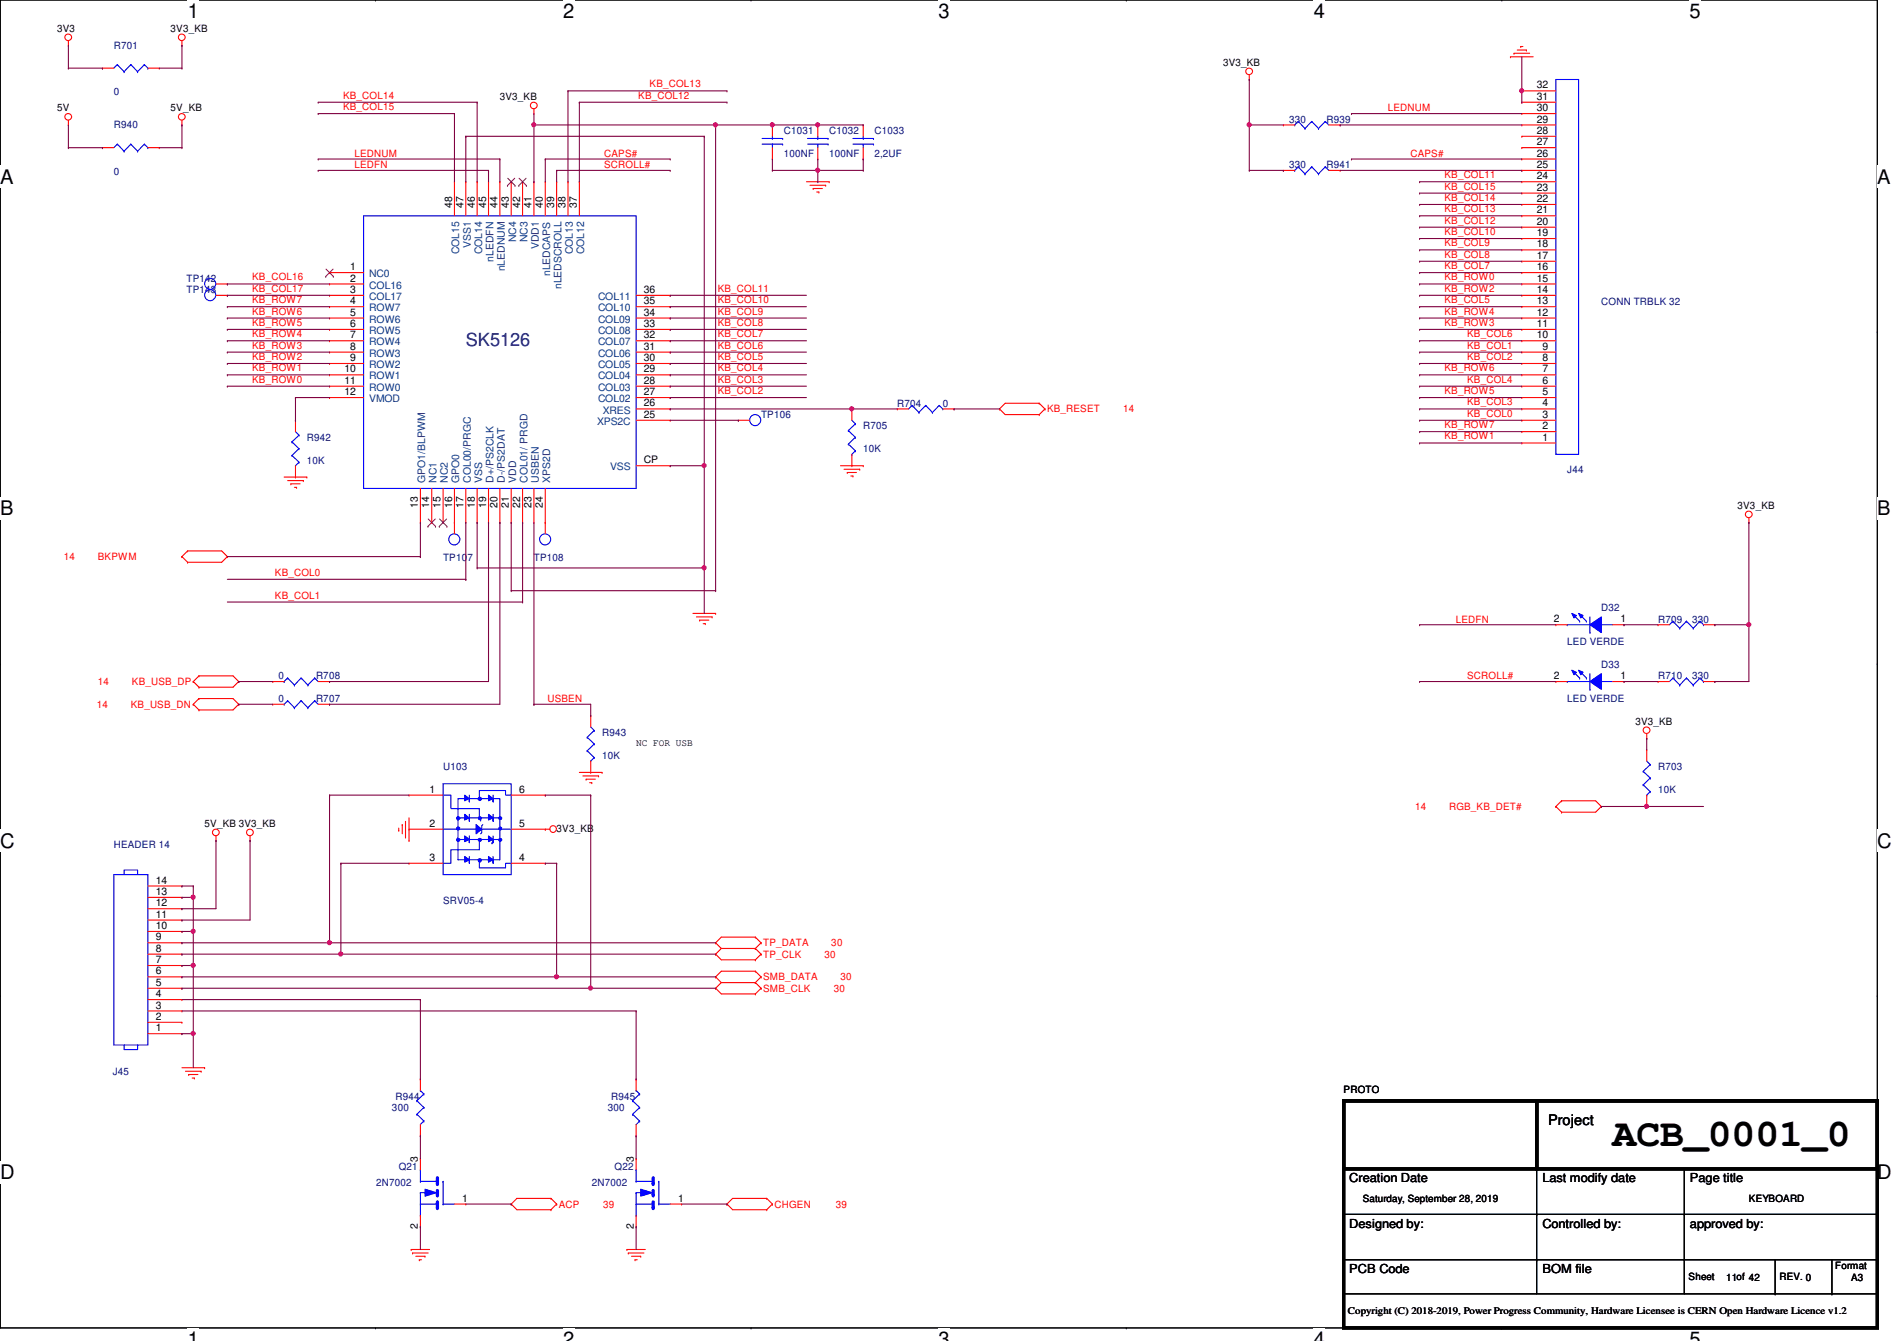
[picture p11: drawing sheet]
<svg xmlns="http://www.w3.org/2000/svg" width="297mm" height="210mm" viewBox="0 0 297 210" stroke-linecap="round" stroke-linejoin="round" font-family="sans-serif">
<defs><g id="words">
<text font-size="6.2" x="252.5" y="179.5">ACB_0001_0</text>
<g font-size="3.1">
<text x="29.4" y="2.8">1</text>
<text x="88.2" y="2.8">2</text>
<text x="147" y="2.8">3</text>
<text x="205.7" y="2.8">4</text>
<text x="264.5" y="2.8">5</text>
<text x="0" y="28.7">A</text>
<text x="294" y="28.7">A</text>
<text x="0" y="80.7">B</text>
<text x="294" y="80.7">B</text>
<text x="0" y="132.7">C</text>
<text x="294" y="132.7">C</text>
<text x="0" y="184.6">D</text>
<text x="294" y="184.6">D</text>
<text x="29.4" y="210.7">1</text>
<text x="88.2" y="210.7">2</text>
<text x="147" y="210.7">3</text>
<text x="205.7" y="210.7">4</text>
<text x="264.5" y="210.7">5</text>
</g>
<text font-size="2.8" fill="#00007f" x="72.9" y="54.1">SK5126</text>
<text font-size="2.3" x="242.4" y="176.1">Project</text>
<g font-size="1.9">
<text x="211.3" y="185.1">Creation Date</text>
<text x="241.5" y="185.1">Last modify date</text>
<text x="264.6" y="185.1">Page title</text>
<text x="211.3" y="192.2">Designed by:</text>
<text x="241.5" y="192.2">Controlled by:</text>
<text x="264.6" y="192.2">approved by:</text>
<text x="211.3" y="199.3">PCB Code</text>
<text x="241.5" y="199.3">BOM file</text>
</g>
<g font-size="1.6">
<text x="8.9" y="5">3V3</text>
<text x="26.7" y="5">3V3_KB</text>
<text x="191.5" y="10.3">3V3_KB</text>
<text x="8.9" y="17.4">5V</text>
<text x="26.7" y="17.4">5V_KB</text>
<text x="78.3" y="15.7">3V3_KB</text>
<text x="240.6" y="17.4">30</text>
<text x="240.6" y="15.6">31</text>
<text x="240.6" y="13.8">32</text>
<text x="240.6" y="22.7">27</text>
<text x="240.6" y="21">28</text>
<text x="240.6" y="19.2">29</text>
<text x="240.6" y="29.8">23</text>
<text x="240.6" y="28.1">24</text>
<text x="240.6" y="26.3">25</text>
<text x="240.6" y="24.5">26</text>
<text x="70.8" y="32.6" transform="rotate(-90 70.8 32.6)">48</text>
<text x="72.6" y="32.6" transform="rotate(-90 72.6 32.6)">47</text>
<text x="74.3" y="32.6" transform="rotate(-90 74.3 32.6)">46</text>
<text x="76.1" y="32.6" transform="rotate(-90 76.1 32.6)">45</text>
<text x="77.9" y="32.6" transform="rotate(-90 77.9 32.6)">44</text>
<text x="79.7" y="32.6" transform="rotate(-90 79.7 32.6)">43</text>
<text x="81.4" y="32.6" transform="rotate(-90 81.4 32.6)">42</text>
<text x="83.2" y="32.6" transform="rotate(-90 83.2 32.6)">41</text>
<text x="85" y="32.6" transform="rotate(-90 85 32.6)">40</text>
<text x="86.8" y="32.6" transform="rotate(-90 86.8 32.6)">39</text>
<text x="88.6" y="32.6" transform="rotate(-90 88.6 32.6)">38</text>
<text x="90.3" y="32.6" transform="rotate(-90 90.3 32.6)">37</text>
<text x="240.6" y="35.2">20</text>
<text x="240.6" y="33.4">21</text>
<text x="240.6" y="31.6">22</text>
<text x="240.6" y="40.5">17</text>
<text x="240.6" y="38.7">18</text>
<text x="240.6" y="37">19</text>
<text x="54.8" y="44.1">2</text>
<text x="54.8" y="45.8">3</text>
<text x="54.8" y="47.6">4</text>
<text x="54.8" y="42.3">1</text>
<text x="100.8" y="47.6">35</text>
<text x="100.8" y="45.8">36</text>
<text x="240.6" y="47.6">13</text>
<text x="240.6" y="45.8">14</text>
<text x="240.6" y="44.1">15</text>
<text x="240.6" y="42.3">16</text>
<text x="54.8" y="49.4">5</text>
<text x="54.8" y="51.2">6</text>
<text x="54.8" y="53">7</text>
<text x="100.8" y="53">32</text>
<text x="100.8" y="51.2">33</text>
<text x="100.8" y="49.4">34</text>
<text x="240.6" y="53">10</text>
<text x="240.6" y="51.2">11</text>
<text x="240.6" y="49.4">12</text>
<text x="53.9" y="58.3">10</text>
<text x="54.8" y="54.7">8</text>
<text x="54.8" y="56.5">9</text>
<text x="100.8" y="58.3">29</text>
<text x="100.8" y="56.5">30</text>
<text x="100.8" y="54.7">31</text>
<text x="241.5" y="58.3">7</text>
<text x="241.5" y="56.5">8</text>
<text x="241.5" y="54.7">9</text>
<text x="53.9" y="60.1">11</text>
<text x="53.9" y="61.8">12</text>
<text x="100.8" y="65.4">25</text>
<text x="100.8" y="63.6">26</text>
<text x="100.8" y="61.8">27</text>
<text x="100.8" y="60.1">28</text>
<text x="241.5" y="65.4">3</text>
<text x="241.5" y="63.6">4</text>
<text x="241.5" y="61.8">5</text>
<text x="241.5" y="60.1">6</text>
<text x="241.5" y="69">1</text>
<text x="241.5" y="67.2">2</text>
<text x="100.8" y="72.5">CP</text>
<text x="65.4" y="79.5" transform="rotate(-90 65.4 79.5)">13</text>
<text x="67.2" y="79.5" transform="rotate(-90 67.2 79.5)">14</text>
<text x="69" y="79.5" transform="rotate(-90 69 79.5)">15</text>
<text x="70.8" y="79.5" transform="rotate(-90 70.8 79.5)">16</text>
<text x="72.6" y="79.5" transform="rotate(-90 72.6 79.5)">17</text>
<text x="74.3" y="79.5" transform="rotate(-90 74.3 79.5)">18</text>
<text x="76.1" y="79.5" transform="rotate(-90 76.1 79.5)">19</text>
<text x="77.9" y="79.5" transform="rotate(-90 77.9 79.5)">20</text>
<text x="79.7" y="79.5" transform="rotate(-90 79.7 79.5)">21</text>
<text x="81.4" y="79.5" transform="rotate(-90 81.4 79.5)">22</text>
<text x="83.2" y="79.5" transform="rotate(-90 83.2 79.5)">23</text>
<text x="85" y="79.5" transform="rotate(-90 85 79.5)">24</text>
<text x="272.1" y="79.7">3V3_KB</text>
<text x="243.3" y="97.4">2</text>
<text x="253.7" y="97.4">1</text>
<text x="243.3" y="106.3">2</text>
<text x="253.7" y="106.3">1</text>
<text x="256.1" y="113.5">3V3_KB</text>
<text x="99.6" y="116.8">NC FOR USB</text>
<text x="67.3" y="124.1">1</text>
<text x="81.3" y="124.1">6</text>
<text x="32" y="129.5">5V_KB 3V3_KB</text>
<text x="67.3" y="129.4">2</text>
<text x="81.3" y="129.4">5</text>
<text x="87.2" y="130.2">3V3_KB</text>
<text x="67.3" y="134.7">3</text>
<text x="81.3" y="134.7">4</text>
<text x="24.4" y="143.6">11</text>
<text x="24.4" y="141.9">12</text>
<text x="24.4" y="140.1">13</text>
<text x="24.4" y="138.3">14</text>
<text x="24.4" y="149">8</text>
<text x="24.4" y="147.2">9</text>
<text x="24.4" y="145.4">10</text>
<text x="24.4" y="154.3">5</text>
<text x="24.4" y="152.5">6</text>
<text x="24.4" y="150.7">7</text>
<text x="24.4" y="161.4">1</text>
<text x="24.4" y="159.6">2</text>
<text x="24.4" y="157.9">3</text>
<text x="24.4" y="156.1">4</text>
<text x="210.4" y="171.1">PROTO</text>
<text x="65.4" y="181.9" transform="rotate(-90 65.4 181.9)">3</text>
<text x="99.2" y="181.9" transform="rotate(-90 99.2 181.9)">3</text>
<text x="72.4" y="188.1">1</text>
<text x="106.2" y="188.1">1</text>
<text x="213.4" y="188.1">Saturday, September 28, 2019</text>
<text x="273.9" y="188.1">KEYBOARD</text>
<text x="65.4" y="192.4" transform="rotate(-90 65.4 192.4)">2</text>
<text x="99.2" y="192.4" transform="rotate(-90 99.2 192.4)">2</text>
<text x="264.4" y="200.4">Sheet</text>
<text x="270.3" y="200.6">11of 42</text>
<text x="278.6" y="200.4">REV. 0</text>
<text x="287.4" y="198.6">Format</text>
<text x="289.9" y="200.6">A3</text>
<text x="211.1" y="205.7">Copyright (C) 2018-2019, Power Progress Community, Hardware Licensee is CERN Open Hardware Licence v1.2</text>
</g>
<g font-size="1.6" fill="#00007f">
<text x="17.8" y="7.7">R701</text>
<text x="17.8" y="14.9">0</text>
<text x="17.8" y="20.1">R940</text>
<text x="122.7" y="21">C1031</text>
<text x="129.8" y="21">C1032</text>
<text x="136.9" y="21">C1033</text>
<text x="201.8" y="19.2">330</text>
<text x="207.7" y="19.2">R939</text>
<text x="17.8" y="27.4">0</text>
<text x="122.7" y="24.6">100NF</text>
<text x="129.8" y="24.6">100NF</text>
<text x="136.9" y="24.6">2,2UF</text>
<text x="201.8" y="26.3">330</text>
<text x="207.7" y="26.3">R941</text>
<text x="29.2" y="45.9">TP143</text>
<text x="29.2" y="44.1">TP142</text>
<text x="250.7" y="47.7">CONN TRBLK 32</text>
<text x="119.2" y="65.4">TP106</text>
<text x="140.5" y="63.7">R704</text>
<text x="147.6" y="63.7">0</text>
<text x="48" y="69">R942</text>
<text x="135.2" y="67.2">R705</text>
<text x="135.2" y="70.8">10K</text>
<text x="48" y="72.6">10K</text>
<text x="245.4" y="74">J44</text>
<text x="69.4" y="87.8">TP107</text>
<text x="83.6" y="87.8">TP108</text>
<text x="250.7" y="95.7">D32</text>
<text x="245.4" y="101">LED VERDE</text>
<text x="259.6" y="97.5">R709</text>
<text x="265" y="97.5">330</text>
<text x="43.6" y="106.3">0</text>
<text x="49.5" y="106.3">R708</text>
<text x="250.7" y="104.6">D33</text>
<text x="259.6" y="106.3">R710</text>
<text x="265" y="106.3">330</text>
<text x="43.6" y="109.9">0</text>
<text x="49.5" y="109.9">R707</text>
<text x="245.4" y="109.9">LED VERDE</text>
<text x="94.3" y="115.2">R943</text>
<text x="94.3" y="118.8">10K</text>
<text x="69.4" y="120.6">U103</text>
<text x="259.6" y="120.6">R703</text>
<text x="259.6" y="124.1">10K</text>
<text x="17.8" y="132.7">HEADER 14</text>
<text x="69.4" y="141.6">SRV05-4</text>
<text x="17.6" y="168.2">J45</text>
<text x="61.4" y="173.9">300</text>
<text x="61.9" y="172.1">R944</text>
<text x="95.2" y="173.9">300</text>
<text x="95.7" y="172.1">R945</text>
<text x="58.9" y="185.6">2N7002</text>
<text x="62.4" y="183.1">Q21</text>
<text x="92.7" y="185.6">2N7002</text>
<text x="96.2" y="183.1">Q22</text>
</g>
<g font-size="1.6" fill="#f00">
<text x="53.7" y="17.2">KB_COL15</text>
<text x="53.7" y="15.5">KB_COL14</text>
<text x="99.9" y="15.5">KB_COL12</text>
<text x="101.7" y="13.7">KB_COL13</text>
<text x="217.3" y="17.4">LEDNUM</text>
<text x="55.5" y="26.3">LEDFN</text>
<text x="55.5" y="24.6">LEDNUM</text>
<text x="94.6" y="26.3">SCROLL#</text>
<text x="94.6" y="24.6">CAPS#</text>
<text x="220.8" y="24.6">CAPS#</text>
<text x="226.2" y="27.9">KB_COL11</text>
<text x="226.2" y="29.7">KB_COL15</text>
<text x="226.2" y="35">KB_COL12</text>
<text x="226.2" y="33.2">KB_COL13</text>
<text x="226.2" y="31.5">KB_COL14</text>
<text x="226.2" y="40.3">KB_COL8</text>
<text x="226.2" y="38.6">KB_COL9</text>
<text x="226.2" y="36.8">KB_COL10</text>
<text x="39.5" y="47.5">KB_ROW7</text>
<text x="39.5" y="45.7">KB_COL17</text>
<text x="39.5" y="43.9">KB_COL16</text>
<text x="112.4" y="47.5">KB_COL10</text>
<text x="112.4" y="45.7">KB_COL11</text>
<text x="226.2" y="43.9">KB_ROW0</text>
<text x="226.2" y="45.7">KB_ROW2</text>
<text x="226.2" y="42.1">KB_COL7</text>
<text x="226.2" y="47.5">KB_COL5</text>
<text x="39.5" y="52.8">KB_ROW4</text>
<text x="39.5" y="51">KB_ROW5</text>
<text x="39.5" y="49.2">KB_ROW6</text>
<text x="112.4" y="52.8">KB_COL7</text>
<text x="112.4" y="51">KB_COL8</text>
<text x="112.4" y="49.2">KB_COL9</text>
<text x="226.2" y="49.2">KB_ROW4</text>
<text x="226.2" y="51">KB_ROW3</text>
<text x="229.7" y="52.8">KB_COL6</text>
<text x="39.5" y="59.9">KB_ROW0</text>
<text x="39.5" y="58.1">KB_ROW1</text>
<text x="39.5" y="56.3">KB_ROW2</text>
<text x="39.5" y="54.6">KB_ROW3</text>
<text x="112.4" y="59.9">KB_COL3</text>
<text x="112.4" y="58.1">KB_COL4</text>
<text x="112.4" y="56.3">KB_COL5</text>
<text x="112.4" y="54.6">KB_COL6</text>
<text x="226.2" y="58.1">KB_ROW6</text>
<text x="229.7" y="59.9">KB_COL4</text>
<text x="229.7" y="54.6">KB_COL1</text>
<text x="229.7" y="56.3">KB_COL2</text>
<text x="112.4" y="61.7">KB_COL2</text>
<text x="164" y="64.6">KB_RESET</text>
<text x="175.9" y="64.6">14</text>
<text x="226.2" y="61.7">KB_ROW5</text>
<text x="229.7" y="63.5">KB_COL3</text>
<text x="229.7" y="65.2">KB_COL0</text>
<text x="226.2" y="68.8">KB_ROW1</text>
<text x="226.2" y="67">KB_ROW7</text>
<text x="10" y="87.7">14</text>
<text x="15.3" y="87.7">BKPWM</text>
<text x="43" y="90.1">KB_COL0</text>
<text x="43" y="93.7">KB_COL1</text>
<text x="228" y="97.5">LEDFN</text>
<text x="15.3" y="107.2">14</text>
<text x="20.7" y="107.2">KB_USB_DP</text>
<text x="229.7" y="106.3">SCROLL#</text>
<text x="15.2" y="110.8">14</text>
<text x="20.5" y="110.8">KB_USB_DN</text>
<text x="85.7" y="109.9">USBEN</text>
<text x="221.6" y="126.8">14</text>
<text x="226.9" y="126.8">RGB_KB_DET#</text>
<text x="119.5" y="148.1">TP_DATA</text>
<text x="119.5" y="149.9">TP_CLK</text>
<text x="129.1" y="149.9">30</text>
<text x="130.2" y="148.1">30</text>
<text x="119.5" y="153.5">SMB_DATA</text>
<text x="119.5" y="155.2">SMB_CLK</text>
<text x="130.6" y="155.2">30</text>
<text x="131.6" y="153.5">30</text>
<text x="87.5" y="189">ACP</text>
<text x="94.4" y="189">39</text>
<text x="121.3" y="189">CHGEN</text>
<text x="130.9" y="189">39</text>
</g>
<g font-size="1.6" fill="#00407f">
<text x="71.9" y="39.8" transform="rotate(-90 71.9 39.8)">COL15</text>
<text x="73.7" y="38.9" transform="rotate(-90 73.7 38.9)">VSS1</text>
<text x="75.5" y="39.8" transform="rotate(-90 75.5 39.8)">COL14</text>
<text x="77.3" y="40.9" transform="rotate(-90 77.3 40.9)">nLEDFN</text>
<text x="80.8" y="37.9" transform="rotate(-90 80.8 37.9)">NC4</text>
<text x="82.6" y="37.9" transform="rotate(-90 82.6 37.9)">NC3</text>
<text x="84.4" y="39" transform="rotate(-90 84.4 39)">VDD1</text>
<text x="89.7" y="39.8" transform="rotate(-90 89.7 39.8)">COL13</text>
<text x="91.5" y="39.8" transform="rotate(-90 91.5 39.8)">COL12</text>
<text x="57.8" y="45.2">COL16</text>
<text x="57.8" y="46.9">COL17</text>
<text x="57.8" y="43.4">NC0</text>
<text x="79" y="42.5" transform="rotate(-90 79 42.5)">nLEDNUM</text>
<text x="86.1" y="43.2" transform="rotate(-90 86.1 43.2)">nLEDCAPS</text>
<text x="87.9" y="45.3" transform="rotate(-90 87.9 45.3)">nLEDSCROLL</text>
<text x="93.6" y="46.9">COL11</text>
<text x="57.8" y="48.7">ROW7</text>
<text x="57.8" y="50.5">ROW6</text>
<text x="57.8" y="52.3">ROW5</text>
<text x="93.6" y="52.3">COL08</text>
<text x="93.6" y="50.5">COL09</text>
<text x="93.6" y="48.7">COL10</text>
<text x="57.8" y="54.1">ROW4</text>
<text x="57.8" y="55.8">ROW3</text>
<text x="57.8" y="57.6">ROW2</text>
<text x="57.8" y="59.4">ROW1</text>
<text x="93.6" y="59.4">COL04</text>
<text x="93.6" y="57.6">COL05</text>
<text x="93.6" y="55.8">COL06</text>
<text x="93.6" y="54.1">COL07</text>
<text x="57.8" y="61.2">ROW0</text>
<text x="57.8" y="62.9">VMOD</text>
<text x="93.6" y="62.9">COL02</text>
<text x="93.6" y="61.2">COL03</text>
<text x="94.4" y="64.7">XRES</text>
<text x="93.5" y="66.5">XPS2C</text>
<text x="66.6" y="75.6" transform="rotate(-90 66.6 75.6)">GPO1/BLPWM</text>
<text x="68.4" y="75.6" transform="rotate(-90 68.4 75.6)">NC1</text>
<text x="70.1" y="75.6" transform="rotate(-90 70.1 75.6)">NC2</text>
<text x="71.9" y="75.6" transform="rotate(-90 71.9 75.6)">GPO0</text>
<text x="73.7" y="75.6" transform="rotate(-90 73.7 75.6)">COL00/PRGC</text>
<text x="75.5" y="75.6" transform="rotate(-90 75.5 75.6)">VSS</text>
<text x="77.3" y="75.6" transform="rotate(-90 77.3 75.6)">D+/PS2CLK</text>
<text x="79" y="75.6" transform="rotate(-90 79 75.6)">D-/PS2DAT</text>
<text x="80.8" y="75.6" transform="rotate(-90 80.8 75.6)">VDD</text>
<text x="82.6" y="75.6" transform="rotate(-90 82.6 75.6)">COL01/ PRGD</text>
<text x="84.4" y="75.6" transform="rotate(-90 84.4 75.6)">USBEN</text>
<text x="86.1" y="75.6" transform="rotate(-90 86.1 75.6)">XPS2D</text>
<text x="95.5" y="73.6">VSS</text>
</g>
</g></defs>
<path d="M0 0h294v207.9h-294z" fill="none" stroke="#000" stroke-width=".17"/>
<g fill="#fff">
<path d="M29.4 0h1.8v3.5h-1.8z"/>
<path d="M29.4 207.9h1.8v2h-1.8z"/>
</g>
<path d="M58.8 0h.1M58.8 207.9h.1" fill="none" stroke="#000" stroke-width=".17"/>
<g fill="#fff">
<path d="M88.2 0h1.7v3.5h-1.7z"/>
<path d="M88.2 207.9h1.7v2h-1.7z"/>
</g>
<path d="M117.6 0h.1M117.6 207.9h.1" fill="none" stroke="#000" stroke-width=".17"/>
<g fill="#fff">
<path d="M147 0h1.7v3.5h-1.7z"/>
<path d="M147 207.9h1.7v2h-1.7z"/>
</g>
<path d="M176.4 0h.1M176.4 207.9h.1" fill="none" stroke="#000" stroke-width=".17"/>
<g fill="#fff">
<path d="M205.7 0h1.8v3.5h-1.8z"/>
<path d="M205.7 207.9h1.8v2h-1.8z"/>
</g>
<path d="M235.2 0h.1M235.2 207.9h.1" fill="none" stroke="#000" stroke-width=".17"/>
<g fill="#fff">
<path d="M264.5 0h1.8v3.5h-1.8z"/>
<path d="M264.5 207.9h1.8v2h-1.8z"/>
<path d="M0 26h2.1v3.4h-2.1z"/>
<path d="M294 26h2v3.4h-2z"/>
<path d="M0 77.9h2.1v3.5h-2.1z"/>
<path d="M294 77.9h2v3.5h-2z"/>
</g>
<path d="M0 51.9h.1M294 51.9h.1" fill="none" stroke="#000" stroke-width=".17"/>
<g fill="#fff">
<path d="M0 129.9h2.3v3.4h-2.3z"/>
<path d="M294 129.9h2.2v3.4h-2.2z"/>
</g>
<path d="M0 103.9h.1M294 103.9h.1" fill="none" stroke="#000" stroke-width=".17"/>
<path d="M0 103.9h.1M294 103.9h.1" fill="none" stroke="#000" stroke-width=".16"/>
<g fill="#fff">
<path d="M0 181.8h2.3v3.5h-2.3z"/>
<path d="M294 181.8h2.2v3.5h-2.2z"/>
</g>
<g fill="none" stroke="#000" stroke-width=".17">
<path d="M0 155.9h.1M294 155.9h.1M210.4 172.3h8.9M219.3 172.3h.1M210.4 190.1h83.6M210.4 197.2h83.6M240.6 190.1h.1M240.6 197.2h.1M240.6 197.2v5.3h-30.2M240.6 183v14.2M263.7 190.1h.1M263.7 197.2h.1"/>
<path d="M263.7 197.2v5.3h-23.1M263.7 183v14.2M278 197.2v5.3M286.8 197.2v5.3M294 190.1h.1M294 197.2h.1M263.7 202.5h30.3M278 202.5h.1M286.8 202.5h.1M294 202.5h.1"/>
</g>
<g fill="none" stroke="#f00" stroke-width=".17">
<path d="M10.7 7.1h.1M10.7 19.6h.1M10.7 6.4v.7M10.7 18.8v.8M28.5 7.1h.1M28.5 19.6h.1M28.5 6.4v.7M28.5 18.8v.8M83.6 17.8h.1M83.6 17.1v.7M195.6 12.4h.1M195.6 11.7v.7"/>
<path d="M236.5 8.9h.1M236.5 8.9h3.6M237.1 8.3h.1M237.1 8.3h2.4M237.6 7.8h1.4M238.1 7.3h.1M238.1 7.3h.4M239 7.8h.1M126.3 28.4h3.5M126.8 29h2.5M127.3 29.5h.1M127.3 29.5h1.5"/>
<path d="M127.9 30.1h.3M128.2 30.1h.1M129.3 29h.1M129.8 28.4h.1M44.5 74.7h3.5M45 75.2h2.5M45.5 75.7h.1M45.5 75.7h1.5M46.1 76.3h.3M46.4 76.3h.1M47.5 75.2h.1M48 74.7h.1"/>
<path d="M131.6 72.9h3.6M132.2 73.4h2.4M132.7 74h.1M132.7 74h1.4M133.2 74.5h.4M133.6 74.5h.1M134.6 73.4h.1M135.2 72.9h.1M156.5 64h.1M156.5 64l.9 .9h5.3M162.7 63.1h.1M162.7 64.9h.1"/>
<path d="M162.7 63.1l.9 .9M162.7 63.1h-5.3l-.9 .9M163.6 64h.1M163.6 64l-.9 .9M28.5 87.1h.1M28.5 87.1l.9 .9M29.4 86.2h.1M29.4 88h.1M29.4 86.2l-.9 .9M29.4 86.2h5.3l.9 .9M35.6 87.1h.1M35.6 87.1l-.9 .9h-5.3"/>
<path d="M108.5 96h3.6M109 96.6h2.5M109.6 97.1h.1M109.6 97.1h1.4M110.1 97.6h.3M110.4 97.6h.1M111.5 96.6h.1M112.1 96h.1M273.9 81.8h.1M273.9 81.1v.7M30.3 110.2h.1M30.3 106.7h.1"/>
<path d="M30.3 110.2l.9 .9M30.3 106.7l.9 .9M31.2 109.3h.1M31.2 111.1h.1M31.2 105.8h.1M31.2 107.6h.1M31.2 109.3l-.9 .9M31.2 109.3h5.3l.9 .9M31.2 105.8l-.9 .9M31.2 105.8h5.3l.9 .9M37.4 110.2h.1M37.4 106.7h.1"/>
<path d="M37.4 110.2l-.9 .9h-5.3M37.4 106.7l-.9 .9h-5.3M257.8 115.6h.1M257.8 114.9v.7M33.8 131.6h.1M33.8 130.9v.7M39.2 131.6h.1M39.2 130.9v.7M62.4 130h.1M62.4 129.6v.4M63 129.1h.1M63 129.1v1.4"/>
<path d="M63.5 131h.1M63.5 128.6v2.4M64 131.6h.1M64 128v3.6M85.4 129.8h.1M85.4 129.8h.7M90.7 120.9h3.6M91.3 121.5h2.4M91.8 122h.1M91.8 122h1.4M92.3 122.5h.4M92.7 122.5h.1"/>
<path d="M93.7 121.5h.1M94.3 120.9h.1M243.6 126.2h.1M243.6 126.2l.9 .9M244.5 125.3h.1M244.5 127.1h.1M244.5 125.3l-.9 .9M244.5 125.3h5.3l.9 .9M250.7 126.2h.1M250.7 126.2l-.9 .9h-5.3M112.1 152.9h.1M112.1 154.7h.1"/>
<path d="M112.1 147.6h.1M112.1 149.4h.1M112.1 152.9l.8 .9M112.1 154.7l.8 .9h5.4M112.1 147.6l.8 .9M112.1 149.4l.8 .8h5.4M112.9 153.8h5.4M112.9 153.8l-.8 .9M112.9 148.5h5.4M112.9 148.5l-.8 .9M118.3 152h.1M118.3 153.8h.1"/>
<path d="M118.3 155.6h.1M118.3 146.7h.1M118.3 148.5h.1M118.3 150.2h.1M118.3 152l.9 .9M118.3 152h-5.4l-.8 .9M118.3 153.8l.9 .9M118.3 146.7l.9 .9M118.3 146.7h-5.4l-.8 .9M118.3 148.5l.9 .9M119.2 152.9h.1M119.2 154.7h.1"/>
<path d="M119.2 147.6h.1M119.2 149.4h.1M119.2 152.9l-.9 .9M119.2 154.7l-.9 .9M119.2 147.6l-.9 .9M119.2 149.4l-.9 .8M28.5 167.1h3.5M29 167.7h2.5M29.5 168.2h.1M29.5 168.2h1.5M30.1 168.7h.3M30.4 168.7h.1"/>
<path d="M31.5 167.7h.1M32 167.1h.1M64.4 195.6h.1M64.4 195.6h2.9M64.6 196.1h.1M64.6 196.1h2.5M65.1 196.6h1.4M65.7 197.2h.1M65.7 197.2h.3M66.5 196.6h.1M80 188.5h.1M80 188.5l.9 .9h5.4"/>
<path d="M86.3 187.6h.1M86.3 189.4h.1M86.3 187.6h-5.4l-.9 .9M86.3 187.6l.9 .9M87.2 188.5h.1M87.2 188.5l-.9 .9M98.2 195.6h.1M98.2 195.6h2.8M98.4 196.1h.1M98.4 196.1h2.4M98.9 196.6h1.4M99.4 197.2h.1"/>
<path d="M99.4 197.2h.4M100.3 196.6h.1M113.8 188.5h.1M113.8 188.5l.9 .9h5.4M120.1 187.6h.1M120.1 189.4h.1M120.1 187.6l.8 .9M120.1 187.6h-5.4l-.9 .9M120.9 188.5h.1M120.9 188.5l-.8 .9"/>
<circle cx="10.7" cy="5.8" r=".52"/>
<circle cx="10.7" cy="18.3" r=".52"/>
<circle cx="28.5" cy="5.8" r=".52"/>
<circle cx="28.5" cy="18.3" r=".52"/>
<circle cx="83.6" cy="16.5" r=".52"/>
<circle cx="195.6" cy="11.2" r=".52"/>
<circle cx="273.8" cy="80.5" r=".52"/>
<circle cx="257.8" cy="114.3" r=".52"/>
<circle cx="33.8" cy="130.3" r=".52"/>
<circle cx="39.1" cy="130.3" r=".52"/>
<circle cx="86.6" cy="129.8" r=".52"/>
</g>
<path d="M210.4 172.3h30.2v10.7h-30.2zM210.4 172.3h83.6v35.6h-83.6zM240.6 172.3h53.4v10.7h-53.4z" fill="none" stroke="#000" stroke-width=".51"/>
<path d="M245.4 97.8h.1M245.4 97.8h3.6M249 99h.1M249 96.6v2.4M250.7 97.8h.1M250.7 97.8h1.8" fill="none" stroke="#00f" stroke-width=".17"/>
<path d="M249 97.8l1.7-1.2v2.4z" fill-rule="evenodd" fill="#00f"/>
<path d="M249 97.8l1.7-1.2v2.4z" fill="none" stroke="#00f" stroke-width=".17"/>
<path d="M246.1 96l.7 .4-.3 .3z" fill-rule="evenodd" fill="#00f"/>
<path d="M246.1 96l.7 .4-.3 .3z" fill="none" stroke="#00f" stroke-width=".17"/>
<path d="M247.2 96l.7 .4-.4 .3z" fill-rule="evenodd" fill="#00f"/>
<g fill="none" stroke="#00f" stroke-width=".17">
<path d="M18.4 10.1h.1M18.4 10.1l-.6 .6M18.4 10.1l1 1.1M19.4 11.2h.1M20.5 10.1h.1M20.5 10.1l-1.1 1.1M20.5 10.1l1 1.1M21.5 11.2h.1M22.6 10.1h.1M22.6 10.1l-1.1 1.1M22.6 10.1l.6 .6M23.2 10.7h.1"/>
<path d="M243.6 12.4h3.6v58.7h-3.6zM126.4 22.6h3.3M126.4 21.7h3.3M128.1 21.7h.1M128.1 22.6h.1M128.1 21.3v.4M128.1 22.6v.5M129.7 22.6h.1M129.7 21.7h.1M133.6 22.6h3.2M133.6 21.7h3.2M135.2 21.7h.1"/>
<path d="M135.2 22.6h.1M135.2 21.3v.4M135.2 22.6v.5M136.8 22.6h.1M136.8 21.7h.1M202.7 26.7h.1M203.3 26.1h.1M203.3 26.1l1 1.1M203.3 26.1l-.6 .6M204.3 27.2h.1M205.4 26.1h.1M205.4 26.1l1.1 1.1"/>
<path d="M205.4 26.1l-1.1 1.1M206.5 27.2h.1M207.5 26.1h.1M207.5 26.1l.6 .6M207.5 26.1l-1 1.1M246.3 96.2l1.1 1M247.2 96l.7 .4-.4 .3zM247.4 97.2h.1M247.4 96.2l1 1M248.4 97.2h.1M44.5 110.2h.1M45 109.7h.1"/>
<path d="M45 109.7l1.1 1.1M45 109.7l-.5 .5M46.1 110.8h.1M47.2 109.7h.1M47.2 109.7l1 1.1M47.2 109.7l-1.1 1.1M48.2 110.8h.1M49.3 109.7h.1M49.3 109.7l.5 .5M49.3 109.7l-1.1 1.1M91.9 115.4h.1M91.9 117.5h.1"/>
<path d="M91.9 115.4l1.1 1.1M91.9 117.5l1.1 1.1M92.5 119.1h.1M92.5 113.8l.5 .5M93 114.3h.1M93 116.5h.1M93 118.6h.1M93 114.3l-1.1 1.1M93 116.5l-1.1 1M93 118.6l-.5 .5M257.8 119.1l.6 .6M258.4 119.7h.1"/>
<path d="M258.4 119.7l-1.1 1M262 106.1h.1M262 106.1l-.6 .6M262 106.1l1 1.1M263 107.2h.1M264.1 106.1h.1M264.1 106.1l-1.1 1.1M264.1 106.1l1 1.1M265.1 107.2h.1M266.2 106.1h.1M266.2 106.1l-1.1 1.1M266.2 106.1l.5 .6"/>
<path d="M266.7 106.7h.1M69.4 122.7h10.6v14.2h-10.6zM75.3 128.4h.1M77 131.9h.1M257.3 120.7h.1M257.3 122.9h.1M257.3 120.7l1.1 1.1M257.3 122.9l1.1 1M257.8 124.5h.1M258.4 121.8h.1M258.4 123.9h.1M258.4 121.8l-1.1 1.1"/>
<path d="M258.4 123.9l-.6 .6M99.1 174.4h.1M99.1 172.3h.1M99.1 174.4l1.1 1.1M99.1 172.3l1.1 1.1M99.6 170.7h.1M99.6 170.7l.6 .5M100.2 175.5h.1M100.2 173.4h.1M100.2 171.2h.1M100.2 175.5l-.6 .5M100.2 173.4l-1.1 1"/>
<path d="M100.2 171.2l-1.1 1.1"/>
<circle cx="85.4" cy="84.4" r=".87"/>
</g>
<g fill="none" stroke="#f00" stroke-width=".17">
<path d="M16 10.7h.1M16 10.7h1.8M23.2 10.7h1.7M24.9 10.7h.1M128.1 19.6h.1M128.1 19.6v1.7M135.2 19.6h.1M135.2 19.6v1.7M238.3 19.6h.1M238.3 17.8h.1M238.3 16h.1M238.3 14.2h.1"/>
<path d="M238.3 19.6h5.3M238.3 17.8h5.3M238.3 16h5.3M238.3 14.2h5.3M128.1 24.9h.1M128.1 23.1v1.8M135.2 24.9h.1M135.2 23.1v1.8M201 26.7h.1M201 26.7h1.7M208.1 26.7h1.7M209.8 26.7h.1"/>
<path d="M238.3 39.1h.1M238.3 37.3h.1M238.3 35.6h.1M238.3 33.8h.1M238.3 32h.1M238.3 30.2h.1M238.3 28.4h.1M238.3 26.7h.1M238.3 24.9h.1M238.3 23.1h.1M238.3 21.3h.1M238.3 26.7h5.3"/>
<path d="M238.3 39.1h5.3M238.3 37.3h5.3M238.3 35.6h5.3M238.3 33.8h5.3M238.3 32h5.3M238.3 30.2h5.3M238.3 28.4h5.3M238.3 24.9h5.3M238.3 23.1h5.3M238.3 21.3h5.3M238.3 58.7h.1M238.3 56.9h.1"/>
<path d="M238.3 55.1h.1M238.3 53.3h.1M238.3 51.6h.1M238.3 49.8h.1M238.3 48h.1M238.3 46.2h.1M238.3 44.4h.1M238.3 42.7h.1M238.3 40.9h.1M238.3 58.7h5.3M238.3 56.9h5.3M238.3 55.1h5.3"/>
<path d="M238.3 53.3h5.3M238.3 51.6h5.3M238.3 49.8h5.3M238.3 48h5.3M238.3 46.2h5.3M238.3 44.4h5.3M238.3 42.7h5.3M238.3 40.9h5.3M238.3 69.3h.1M238.3 67.6h.1M238.3 65.8h.1M238.3 64h.1"/>
<path d="M238.3 62.2h.1M238.3 60.5h.1M238.3 69.3h5.3M238.3 67.6h5.3M238.3 65.8h5.3M238.3 64h5.3M238.3 62.2h5.3M238.3 60.5h5.3M85.4 81.8h.1M85.4 81.8v1.8M243.6 97.8h.1M243.6 97.8h1.8"/>
<path d="M252.5 97.8h1.8M254.3 97.8h.1M42.7 110.2h.1M42.7 110.2h1.8M49.8 110.2h1.8M51.6 110.2h.1M92.5 112h.1M92.5 112v1.8M92.5 119.1v1.8M257.8 117.3h.1M257.8 117.3v1.8M259.6 106.7h.1"/>
<path d="M259.6 106.7h1.8M266.7 106.7h1.8M268.5 106.7h.1M92.5 120.9h.1M257.8 126.2h.1M257.8 124.5v1.7M99.6 177.8h.1M99.6 168.9h.1M99.6 168.9v1.8M99.6 176v1.8"/>
</g>
<path d="M72.8 127.5l.7 .5-.7 .4z" fill-rule="evenodd" fill="#00f"/>
<path d="M72.8 127.5l.7 .5-.7 .4z" fill="none" stroke="#00f" stroke-width=".17"/>
<path d="M72.8 130.9l.7 .5-.7 .3z" fill-rule="evenodd" fill="#00f"/>
<path d="M72.8 130.9l.7 .5-.7 .3z" fill="none" stroke="#00f" stroke-width=".17"/>
<path d="M72.8 134.1l.7 .5-.7 .4z" fill-rule="evenodd" fill="#00f"/>
<path d="M72.8 134.1l.7 .5-.7 .4z" fill="none" stroke="#00f" stroke-width=".17"/>
<path d="M76.5 127.5l.7 .5-.7 .4z" fill-rule="evenodd" fill="#00f"/>
<path d="M76.5 127.5l.7 .5-.7 .4z" fill="none" stroke="#00f" stroke-width=".17"/>
<path d="M76.5 130.9l.7 .5-.7 .3z" fill-rule="evenodd" fill="#00f"/>
<path d="M76.5 130.9l.7 .5-.7 .3z" fill="none" stroke="#00f" stroke-width=".17"/>
<path d="M76.5 134.1l.7 .5-.7 .4z" fill-rule="evenodd" fill="#00f"/>
<path d="M73.5 127.5v1.1v-.4M73.5 130.9v1v-.3M73.5 134.1v1v-.3M76.5 134.1l.7 .5-.7 .4zM77.2 134.1v1v-.3M77.2 130.9v1v-.3" fill="none" stroke="#00f" stroke-width=".17"/>
<path d="M76.5 124.5l.7 .5-.7 .3z" fill-rule="evenodd" fill="#00f"/>
<path d="M76.5 124.5l.7 .5-.7 .3z" fill="none" stroke="#00f" stroke-width=".17"/>
<path d="M72.8 124.5l.7 .5-.7 .3z" fill-rule="evenodd" fill="#00f"/>
<path d="M72.8 124.5l.7 .5-.7 .3zM73.5 124.5v1v-.3M77.2 124.5v1v-.3M77.2 127.5v1.1v-.4" fill="none" stroke="#00f" stroke-width=".17"/>
<path d="M74.5 129.1l.9 .7-.9 .7z" fill-rule="evenodd" fill="#00f"/>
<g fill="none" stroke="#00f" stroke-width=".17">
<path d="M69.4 129.8h5.1M69.4 124.5h1.2v2.1h4.5v1.4M69.4 129.8h.1M71.7 128h1.1M71.7 131.4h1.1M72.8 125h-1.1v9.6h1.1M73.5 125h3M73.5 128h3M73.5 131.4h3M73.5 134.6h3M74.5 129.1l.9 .7-.9 .7zM75.1 131.4v1.6h-4.5v2.1h-1.2"/>
<path d="M75.1 134.6v1.2h4.1v-.7h.8M75.4 129.8h4.6M75.6 129.1l-.2 .1v1.1l-.1 .2M77.2 125h1.1v9.6h-1.1M77.2 128h1.1M77.2 131.4h1.1M80 124.5h-.8v-.8h-4.1v1.3"/>
</g>
<circle cx="75.1" cy="125.1" r=".26" fill="#00f"/>
<circle cx="75.1" cy="125.1" r=".26" fill="none" stroke="#00f" stroke-width=".17"/>
<circle cx="75.1" cy="128.1" r=".25" fill="#00f"/>
<circle cx="75.1" cy="128.1" r=".25" fill="none" stroke="#00f" stroke-width=".17"/>
<path d="M78.2 127.9h.3l.1 .2-.1 .1-.2 .1-.1-.1z" fill-rule="evenodd" fill="#00f"/>
<path d="M78.2 127.9h.3l.1 .2-.1 .1-.2 .1-.1-.1z" fill="none" stroke="#00f" stroke-width=".17"/>
<circle cx="75.1" cy="131.5" r=".25" fill="#00f"/>
<circle cx="75.1" cy="131.5" r=".25" fill="none" stroke="#00f" stroke-width=".17"/>
<circle cx="75.1" cy="134.7" r=".26" fill="#00f"/>
<circle cx="75.1" cy="134.7" r=".26" fill="none" stroke="#00f" stroke-width=".17"/>
<circle cx="71.8" cy="129.7" r=".25" fill="#00f"/>
<circle cx="71.8" cy="129.7" r=".25" fill="none" stroke="#00f" stroke-width=".17"/>
<path d="M78.2 129.5h.3l.1 .2-.1 .1-.2 .1-.1-.1z" fill-rule="evenodd" fill="#00f"/>
<path d="M78.2 129.5h.3l.1 .2-.1 .1-.2 .1-.1-.1z" fill="none" stroke="#00f" stroke-width=".17"/>
<circle cx="71.8" cy="128.1" r=".25" fill="#00f"/>
<circle cx="71.8" cy="128.1" r=".25" fill="none" stroke="#00f" stroke-width=".17"/>
<path d="M78.2 131.3h.3l.1 .1-.1 .2-.2 .1-.1-.1z" fill-rule="evenodd" fill="#00f"/>
<path d="M78.2 131.3h.3l.1 .1-.1 .2-.2 .1-.1-.1z" fill="none" stroke="#00f" stroke-width=".17"/>
<circle cx="71.8" cy="131.5" r=".25" fill="#00f"/>
<g fill="none" stroke="#00f" stroke-width=".17">
<path d="M56.9 33.8h42.7v42.7h-42.7zM132.8 67.4h.1M132.8 69.5h.1M132.8 67.4l1.1 1.1M132.8 69.5l1.1 1.1M133.4 71.1h.1M133.4 65.8l.5 .5M133.9 66.3h.1M133.9 68.5h.1M133.9 70.6h.1M133.9 66.3l-1.1 1.1M133.9 68.5l-1.1 1"/>
<path d="M133.9 70.6l-.5 .5M142.8 63.5h.1M142.8 63.5l-.5 .5M142.8 63.5l1.1 1.1M143.9 64.6h.1M144.9 63.5h.1M144.9 63.5l-1 1.1M144.9 63.5l1.1 1.1M146 64.6h.1M147.1 63.5h.1M147.1 63.5l-1.1 1.1M147.1 63.5l.5 .5"/>
<path d="M147.6 64h.1M262 97.2h.1M262 97.2l-.6 .6M262 97.2l1 1.1M263 98.3h.1M264.1 97.2h.1M264.1 97.2l-1.1 1.1M264.1 97.2l1 1.1M265.1 98.3h.1M266.2 97.2h.1M266.2 97.2l-1.1 1.1M266.2 97.2l.5 .6"/>
<path d="M266.7 97.8h.1M44.5 106.7h.1M45 106.1h.1M45 106.1l1.1 1.1M45 106.1l-.5 .6M46.1 107.2h.1M47.2 106.1h.1M47.2 106.1l1 1.1M47.2 106.1l-1.1 1.1M48.2 107.2h.1M49.3 106.1h.1M49.3 106.1l.5 .6"/>
<path d="M49.3 106.1l-1.1 1.1M69.4 188.5h.1M69.4 184.9h.1M69.4 188.5h1.8M69.4 184.9v3.6"/>
<circle cx="32.9" cy="46.2" r=".87"/>
<circle cx="71.8" cy="131.5" r=".25"/>
</g>
<g fill="none" stroke="#f00" stroke-width=".17">
<path d="M71.2 28.4h.1M71.2 28.4v5.4M72.9 28.4h.1M72.9 28.4v5.4M74.7 28.4h.1M74.7 28.4v5.4M76.5 28.4h.1M76.5 28.4v5.4M78.3 28.4h.1M78.3 28.4v5.4M80 28.4h.1M80 28.4v5.4"/>
<path d="M81.8 28.4h.1M81.8 28.4v5.4M83.6 28.4h.1M83.6 28.4v5.4M85.4 28.4h.1M85.4 28.4v5.4M87.2 28.4h.1M87.2 28.4v5.4M88.9 28.4h.1M88.9 28.4v5.4M90.7 28.4h.1M90.7 28.4v5.4"/>
<path d="M33.8 46.2h1.8M35.6 46.2h.1M51.6 44.4h.1M51.6 46.2h.1M51.6 48h.1M51.6 49.8h.1M51.6 51.6h.1M51.6 53.3h.1M51.6 55.1h.1M51.6 56.9h.1M51.6 58.7h.1M51.6 42.7h.1"/>
<path d="M51.6 46.2h5.3M51.6 44.4h5.3M51.6 48h5.3M51.6 49.8h5.3M51.6 51.6h5.3M51.6 53.3h5.3M51.6 55.1h5.3M51.6 56.9h5.3M51.6 58.7h5.3M51.6 42.7h5.3M99.6 46.2h5.3M99.6 48h5.3"/>
<path d="M99.6 49.8h5.3M99.6 51.6h5.3M99.6 53.3h5.3M99.6 55.1h5.3M99.6 56.9h5.3M99.6 58.7h5.3M104.9 58.7h.1M104.9 56.9h.1M104.9 55.1h.1M104.9 53.3h.1M104.9 51.6h.1M104.9 49.8h.1"/>
<path d="M104.9 48h.1M104.9 46.2h.1M51.6 60.5h.1M51.6 62.2h.1M51.6 60.5h5.3M51.6 62.2h5.3M65.8 76.5v5.3M67.6 76.5v5.3M69.4 76.5v5.3M71.2 76.5v5.3M72.9 76.5v5.3M74.7 76.5v5.3"/>
<path d="M76.5 76.5v5.3M78.3 76.5v5.3M80 76.5v5.3M81.8 76.5v5.3M83.6 76.5v5.3M85.4 76.5v5.3M99.6 64h5.3M99.6 60.5h5.3M99.6 65.8h5.3M99.6 62.2h5.3M99.6 72.9h5.3M104.9 65.8h.1"/>
<path d="M104.9 64h.1M104.9 62.2h.1M104.9 60.5h.1M104.9 72.9h.1M133.4 64h.1M133.4 72.9h.1M133.4 64v1.8M133.4 71.1v1.8M140.5 64h.1M140.5 64h1.8M147.6 64h1.8M149.4 64h.1"/>
<path d="M65.8 81.8h.1M67.6 81.8h.1M69.4 81.8h.1M71.2 81.8h.1M72.9 81.8h.1M74.7 81.8h.1M76.5 81.8h.1M78.3 81.8h.1M80 81.8h.1M81.8 81.8h.1M83.6 81.8h.1M85.4 81.8h.1"/>
<path d="M259.6 97.8h.1M259.6 97.8h1.8M266.7 97.8h1.8M268.5 97.8h.1M42.7 106.7h.1M42.7 106.7h1.8M49.8 106.7h1.8M51.6 106.7h.1M64 129.8h.1M64 135.1h.1M64 124.5h.1M64 135.1h5.4"/>
<path d="M64 129.8h5.4M64 124.5h5.4M80 135.1h5.4M80 129.8h5.4M80 124.5h5.4M85.4 135.1h.1M85.4 129.8h.1M85.4 124.5h.1"/>
</g>
<g fill="none" stroke="#7f4000" stroke-width=".16">
<path d="M79.5 29h.1M79.5 27.9l1.1 1.1M80.6 27.9l-1.1 1.1M80.6 29h.1M81.2 29h.1M81.3 27.9l1.1 1.1M82.4 27.9l-1.2 1.1M82.4 29h.1M51 43.3h.1M51.1 42.1l1.1 1.2M52.2 42.1l-1.2 1.2M52.2 43.3h.1"/>
<path d="M67 82.4h.1M67.1 81.2l1.1 1.2M68.2 81.2l-1.2 1.2M68.2 82.4h.1M68.8 82.4h.1M68.8 81.2l1.2 1.2M69.9 81.2l-1.1 1.2M70 82.4h.1"/>
</g>
<path d="M68.5 184.4v.9" fill="none" stroke="#00f" stroke-width=".51"/>
<circle cx="68.5" cy="185.3" r=".25" fill="#00f"/>
<path d="M68.5 186.4v.6" fill="none" stroke="#00f" stroke-width=".51"/>
<circle cx="68.5" cy="187" r=".25" fill="#00f"/>
<path d="M68.5 188.1v.9" fill="none" stroke="#00f" stroke-width=".51"/>
<circle cx="68.5" cy="189" r=".25" fill="#00f"/>
<path d="M65.8 184.9h.1M65.8 186.7h.1M65.8 190.2h.1M65.8 188.5h.1M65.8 184.9h2.7M65.8 186.7h2.7M65.8 186.7v3.5M65.8 188.5h2.7" fill="none" stroke="#00f" stroke-width=".17"/>
<path d="M66.5 186.1l1.8 .6-1.8 .5z" fill-rule="evenodd" fill="#00f"/>
<g fill="none" stroke="#00f" stroke-width=".17">
<path d="M18.4 22.6h.1M18.4 22.6l-.6 .5M18.4 22.6l1 1.1M19.4 23.7h.1M20.5 22.6h.1M20.5 22.6l-1.1 1.1M20.5 22.6l1 1.1M21.5 23.7h.1M22.6 22.6h.1M22.6 22.6l-1.1 1.1M22.6 22.6l.6 .5M23.2 23.1h.1"/>
<path d="M17.8 136.9h5.4v26.7h-5.4zM19.4 136.9v-.7h2.1v.7M19.4 163.6v.7h2.1v-.7M65.8 183.1h.1M65.8 183.1v1.8M66.5 186.1l1.8 .6-1.8 .5zM103.2 188.5h.1M103.2 184.9h.1M103.2 188.5h1.7M103.2 184.9v3.6"/>
<circle cx="32.9" cy="44.4" r=".87"/>
<circle cx="118.3" cy="65.8" r=".87"/>
</g>
<g fill="none" stroke="#f00" stroke-width=".17">
<path d="M16 23.1h.1M16 23.1h1.8M23.2 23.1h1.7M24.9 23.1h.1M33.8 44.4h1.8M35.6 44.4h.1M115.6 65.8h.1M115.6 65.8h1.8M23.2 138.7h5.3M28.5 138.7h.1M23.2 158.2h5.3M23.2 156.5h5.3"/>
<path d="M23.2 154.7h5.3M23.2 152.9h5.3M23.2 151.1h5.3M23.2 149.4h5.3M23.2 147.6h5.3M23.2 145.8h5.3M23.2 144h5.3M23.2 142.2h5.3M23.2 140.5h5.3M28.5 158.2h.1M28.5 156.5h.1M28.5 154.7h.1"/>
<path d="M28.5 152.9h.1M28.5 151.1h.1M28.5 149.4h.1M28.5 147.6h.1M28.5 145.8h.1M28.5 144h.1M28.5 142.2h.1M28.5 140.5h.1M23.2 161.8h5.3M23.2 160h5.3M28.5 161.8h.1M28.5 160h.1"/>
<path d="M65.8 192h.1M65.8 181.4h.1M65.8 181.4v1.7M65.8 190.2v1.8M71.2 188.5h1.7M72.9 188.5h.1"/>
</g>
<path d="M102.3 184.4v.9" fill="none" stroke="#00f" stroke-width=".51"/>
<circle cx="102.3" cy="185.3" r=".25" fill="#00f"/>
<path d="M102.3 186.4v.6" fill="none" stroke="#00f" stroke-width=".51"/>
<circle cx="102.3" cy="187" r=".25" fill="#00f"/>
<path d="M102.3 188.1v.9" fill="none" stroke="#00f" stroke-width=".51"/>
<circle cx="102.3" cy="189" r=".25" fill="#00f"/>
<path d="M99.6 184.9h.1M99.6 186.7h.1M99.6 190.2h.1M99.6 188.5h.1M99.6 184.9h2.7M99.6 186.7h2.7M99.6 186.7v3.5M99.6 188.5h2.7" fill="none" stroke="#00f" stroke-width=".17"/>
<path d="M100.3 186.1l1.8 .6-1.8 .5z" fill-rule="evenodd" fill="#00f"/>
<g fill="none" stroke="#00f" stroke-width=".17">
<path d="M202.7 19.6h.1M203.3 19h.1M203.3 19l1 1.1M203.3 19l-.6 .6M205.4 19h.1M205.4 19l1.1 1.1M205.4 19l-1.1 1.1M207.5 19h.1M207.5 19l.6 .6M207.5 19l-1 1.1M119.3 22.6h3.3M119.3 21.7h3.3"/>
<path d="M120.9 21.7h.1M120.9 22.6h.1M120.9 21.3v.4M120.9 22.6v.5M122.6 22.6h.1M122.6 21.7h.1M204.3 20.1h.1M206.5 20.1h.1M245.4 106.7h.1M245.4 106.7h3.6M249 107.9h.1M249 105.5v2.4"/>
<path d="M250.7 106.7h.1M250.7 106.7h1.8M99.6 183.1h.1M99.6 183.1v1.8M100.3 186.1l1.8 .6-1.8 .5z"/>
</g>
<g fill="none" stroke="#f00" stroke-width=".17">
<path d="M120.9 19.6h.1M120.9 19.6v1.7M201 19.6h.1M201 19.6h1.7M208.1 19.6h1.7M209.8 19.6h.1M120.9 24.9h.1M120.9 23.1v1.8M99.6 192h.1M99.6 181.4h.1M99.6 181.4v1.7M99.6 190.2v1.8"/>
<path d="M104.9 188.5h1.8M106.7 188.5h.1"/>
</g>
<path d="M249 106.7l1.7-1.2v2.4z" fill-rule="evenodd" fill="#00f"/>
<path d="M249 106.7l1.7-1.2v2.4z" fill="none" stroke="#00f" stroke-width=".17"/>
<path d="M246.1 104.9l.7 .3-.3 .4z" fill-rule="evenodd" fill="#00f"/>
<path d="M246.1 104.9l.7 .3-.3 .4z" fill="none" stroke="#00f" stroke-width=".17"/>
<path d="M247.2 104.9l.7 .3-.4 .4z" fill-rule="evenodd" fill="#00f"/>
<g fill="none" stroke="#00f" stroke-width=".17">
<path d="M45.7 69.2h.1M45.7 71.3h.1M45.7 69.2l1.1 1M45.7 71.3l1.1 1M46.3 72.9h.1M46.3 67.6l.5 .5M46.8 68.1h.1M46.8 70.2h.1M46.8 72.3h.1M46.8 68.1l-1.1 1.1M46.8 70.2l-1.1 1.1M46.8 72.3l-.5 .6"/>
<path d="M246.3 105.1l1.1 1M247.2 104.9l.7 .3-.4 .4zM247.4 106.1h.1M247.4 105.1l1 1M248.4 106.1h.1M65.3 174.4h.1M65.3 172.3h.1M65.3 174.4l1.1 1.1M65.3 172.3l1.1 1.1M65.8 170.7h.1M65.8 170.7l.6 .5M66.4 175.5h.1"/>
<path d="M66.4 173.4h.1M66.4 171.2h.1M66.4 175.5l-.6 .5M66.4 173.4l-1.1 1M66.4 171.2l-1.1 1.1"/>
<circle cx="71.1" cy="84.4" r=".87"/>
</g>
<g fill="none" stroke="#f00" stroke-width=".17">
<path d="M46.3 65.8h.1M46.3 74.7h.1M46.3 65.8v1.8M46.3 72.9v1.8M71.2 81.8h.1M71.2 81.8v1.8M243.6 106.7h.1M243.6 106.7h1.8M252.5 106.7h1.8M254.3 106.7h.1M65.8 177.8h.1M65.8 168.9h.1"/>
<path d="M65.8 168.9v1.8M65.8 176v1.8"/>
</g>
<path d="M104.9 72.9h.1M104.9 72.9h5.4M110.3 72.9h.1M110.3 72.9v16" fill="none" stroke="#7f0040" stroke-width=".17"/>
<circle cx="110.3" cy="88.9" r=".32" fill="#f0f"/>
<circle cx="110.3" cy="88.9" r=".32" fill="none" stroke="#f0f" stroke-width=".17"/>
<path d="M72.9 21.3h.1M72.9 21.3v7.1M72.9 21.3h37.4M110.3 21.3h.1M110.3 21.3v51.6" fill="none" stroke="#7f0040" stroke-width=".17"/>
<circle cx="110.3" cy="72.9" r=".32" fill="#f0f"/>
<circle cx="110.3" cy="72.9" r=".32" fill="none" stroke="#f0f" stroke-width=".17"/>
<g fill="none" stroke="#7f0040" stroke-width=".17">
<path d="M10.7 10.7h.1M10.7 7.1v3.6M10.7 10.7h5.3M16 10.7h.1M24.9 10.7h3.6M28.5 10.7h.1M28.5 7.1h.1M28.5 7.1v3.6M83.6 19.6h.1M83.6 19.6h37.3M83.6 17.8v1.8M112.1 19.6h.1"/>
<path d="M74.7 81.8h.1M74.7 88.9h.1M74.7 81.8v7.1M74.7 88.9h35.6M80 81.8h.1M80 92.5h.1M80 81.8v10.7M80 92.5h32.1M110.3 88.9h.1M110.3 88.9v7.1"/>
</g>
<circle cx="120.9" cy="19.5" r=".32" fill="#f0f"/>
<circle cx="120.9" cy="19.5" r=".32" fill="none" stroke="#f0f" stroke-width=".17"/>
<path d="M120.9 19.6h14.3M128.1 19.6h.1M135.2 19.6h.1" fill="none" stroke="#7f0040" stroke-width=".17"/>
<circle cx="128" cy="19.5" r=".32" fill="#f0f"/>
<circle cx="128" cy="19.5" r=".32" fill="none" stroke="#f0f" stroke-width=".17"/>
<path d="M120.9 26.7h.1M120.9 24.9v1.8M120.9 26.7h7.2M128.1 26.7h.1M128.1 24.9v1.8M135.2 24.9h.1M135.2 24.9v1.8" fill="none" stroke="#7f0040" stroke-width=".17"/>
<circle cx="128" cy="26.6" r=".32" fill="#f0f"/>
<circle cx="128" cy="26.6" r=".32" fill="none" stroke="#f0f" stroke-width=".17"/>
<g fill="none" stroke="#7f0040" stroke-width=".17">
<path d="M49.8 17.8h.1M49.8 16h.1M49.8 17.8h21.4M49.8 16h24.9M128.1 28.4h.1M135.2 26.7h.1M135.2 26.7h-7.1v1.7M35.6 58.7h.1M35.6 56.9h.1M35.6 55.1h.1M35.6 53.3h.1M35.6 51.6h.1"/>
<path d="M35.6 49.8h.1M35.6 48h.1M35.6 46.2h.1M35.6 44.4h.1M35.6 58.7h16M35.6 56.9h16M35.6 55.1h16M35.6 53.3h16M35.6 51.6h16M35.6 49.8h16M35.6 48h16M35.6 46.2h16"/>
<path d="M35.6 44.4h16M104.9 58.7h.1M104.9 56.9h.1M104.9 55.1h.1M104.9 58.7h21.4M104.9 56.9h21.4M104.9 55.1h21.4M35.6 60.5h.1M35.6 60.5h16M104.9 62.2h.1M104.9 60.5h.1M104.9 64h.1"/>
<path d="M104.9 60.5h21.4M104.9 62.2h21.4M104.9 64h28.5M35.6 90.7h37.3M35.6 94.2h46.2M72.9 90.7h.1M76.5 81.8h.1M76.5 81.8v24.9h-24.9M78.3 81.8h.1M78.3 81.8v28.4h-26.7M81.8 94.2h.1M37.4 110.2h.1"/>
<path d="M37.4 106.7h.1M37.4 110.2h5.3M37.4 106.7h5.3M51.6 110.2h.1M51.6 106.7h.1"/>
</g>
<circle cx="133.4" cy="64" r=".32" fill="#f0f"/>
<circle cx="133.4" cy="64" r=".32" fill="none" stroke="#f0f" stroke-width=".17"/>
<g fill="none" stroke="#7f0040" stroke-width=".17">
<path d="M88.9 14.2h24.9M90.7 16h23.1M113.8 16h.1M113.8 14.2h.1M104.9 53.3h.1M104.9 51.6h.1M104.9 49.8h.1M104.9 48h.1M104.9 46.2h.1M104.9 53.3h21.4M104.9 51.6h21.4M104.9 49.8h21.4"/>
<path d="M104.9 48h21.4M104.9 46.2h21.4M133.4 64h.1M133.4 64h7.1M149.4 64h.1M149.4 64h7.1M254.3 97.8h.1M254.3 97.8h5.3M273.9 81.8h.1M273.9 97.8h.1M273.9 81.8v24.9M254.3 106.7h.1"/>
<path d="M254.3 106.7h5.3"/>
</g>
<circle cx="273.8" cy="97.8" r=".32" fill="#f0f"/>
<circle cx="273.8" cy="97.8" r=".32" fill="none" stroke="#f0f" stroke-width=".17"/>
<path d="M112.1 19.6v72.9M112.1 92.5h.1M222.3 97.8h.1M222.3 97.8h21.3M268.5 97.8h.1M268.5 97.8h5.4M222.3 106.7h.1M222.3 106.7h21.3M268.5 106.7h.1M268.5 106.7h5.4" fill="none" stroke="#7f0040" stroke-width=".17"/>
<circle cx="112" cy="19.5" r=".32" fill="#f0f"/>
<circle cx="112" cy="19.5" r=".32" fill="none" stroke="#f0f" stroke-width=".17"/>
<path d="M83.6 19.6v8.8M83.6 28.4h.1" fill="none" stroke="#7f0040" stroke-width=".17"/>
<circle cx="83.6" cy="19.5" r=".32" fill="#f0f"/>
<circle cx="83.6" cy="19.5" r=".32" fill="none" stroke="#f0f" stroke-width=".17"/>
<path d="M250.7 126.2h.1M250.7 126.2h7.1" fill="none" stroke="#7f0040" stroke-width=".17"/>
<circle cx="257.8" cy="126.2" r=".32" fill="#f0f"/>
<circle cx="257.8" cy="126.2" r=".32" fill="none" stroke="#f0f" stroke-width=".17"/>
<g fill="none" stroke="#7f0040" stroke-width=".17">
<path d="M35.6 87.1h30.2M65.8 87.1h.1M257.8 115.6h.1M257.8 115.6v1.7M39.2 131.6h.1M39.2 131.6v12.4h-10.7M257.8 126.2h.1M257.8 126.2h8.9M28.5 144h.1M28.5 147.6h.1M28.5 152.9h.1M28.5 147.6h23.1"/>
<path d="M28.5 152.9h58.7"/>
</g>
<circle cx="87.1" cy="152.9" r=".32" fill="#f0f"/>
<circle cx="87.1" cy="152.9" r=".32" fill="none" stroke="#f0f" stroke-width=".17"/>
<path d="M28.5 154.7h.1M28.5 154.7h64" fill="none" stroke="#7f0040" stroke-width=".17"/>
<circle cx="92.5" cy="154.7" r=".32" fill="#f0f"/>
<circle cx="92.5" cy="154.7" r=".32" fill="none" stroke="#f0f" stroke-width=".17"/>
<path d="M51.6 124.5h.1M51.6 124.5v23.1M28.5 149.4h.1M28.5 149.4h24.9M51.6 147.6h.1M51.6 147.6h60.5" fill="none" stroke="#7f0040" stroke-width=".17"/>
<circle cx="51.6" cy="147.5" r=".32" fill="#f0f"/>
<circle cx="51.6" cy="147.5" r=".32" fill="none" stroke="#f0f" stroke-width=".17"/>
<path d="M51.6 124.5h.1M51.6 124.5h12.4M53.4 135.1h.1M53.4 135.1v14.3M53.4 135.1h10.6M53.4 149.4h.1M53.4 149.4h58.7" fill="none" stroke="#7f0040" stroke-width=".17"/>
<circle cx="53.4" cy="149.3" r=".32" fill="#f0f"/>
<circle cx="53.4" cy="149.3" r=".32" fill="none" stroke="#f0f" stroke-width=".17"/>
<g fill="none" stroke="#7f0040" stroke-width=".17">
<path d="M71.2 17.8h.1M71.2 17.8v10.6M74.7 16h.1M74.7 16v12.4M88.9 14.2h.1M88.9 14.2v14.2M90.7 16h.1M90.7 16v12.4M238.3 14.2h.1M238.3 8.9v5.3M49.8 26.7h.1M49.8 24.9h.1"/>
<path d="M49.8 26.7h26.7M49.8 24.9h28.5M76.5 26.7h.1M76.5 26.7v1.7M78.3 24.9h.1M78.3 24.9v3.5M85.4 24.9h.1M85.4 24.9v3.5M85.4 24.9h19.5M87.2 26.7h.1M87.2 26.7v1.7M87.2 26.7h17.7"/>
<path d="M104.9 26.7h.1M104.9 24.9h.1M222.3 39.1h.1M222.3 37.3h.1M222.3 28.4h.1M222.3 35.6h.1M222.3 33.8h.1M222.3 30.2h.1M222.3 32h.1M222.3 39.1h16M222.3 37.3h16M222.3 28.4h16"/>
<path d="M222.3 35.6h16M222.3 33.8h16M222.3 30.2h16M222.3 32h16M222.3 44.4h.1M222.3 46.2h.1M222.3 49.8h.1M222.3 51.6h.1M222.3 58.7h.1M222.3 42.7h.1M222.3 40.9h.1M222.3 48h.1"/>
<path d="M222.3 53.3h.1M222.3 55.1h.1M222.3 56.9h.1M222.3 44.4h16M222.3 46.2h16M222.3 49.8h16M222.3 51.6h16M222.3 58.7h16M222.3 42.7h16M222.3 40.9h16M222.3 48h16M222.3 53.3h16"/>
<path d="M222.3 55.1h16M222.3 56.9h16M46.3 62.2h.1M46.3 65.8h.1M46.3 62.2h5.3M46.3 62.2v3.6M104.9 65.8h10.7M115.6 65.8h.1M222.3 69.3h.1M222.3 62.2h.1M222.3 67.6h.1M222.3 60.5h.1"/>
<path d="M222.3 64h.1M222.3 65.8h.1M222.3 65.8h16M222.3 62.2h16M222.3 69.3h16M222.3 67.6h16M222.3 60.5h16M222.3 64h16M65.8 87.1h.1M65.8 81.8v5.3M72.9 90.7h.1M72.9 81.8v8.9"/>
<path d="M81.8 81.8h.1M81.8 81.8v12.4M83.6 81.8v28.4M83.6 110.2h.1M83.6 110.2h8.9v1.8M92.5 112h.1M85.4 135.1h.1M85.4 124.5h.1M85.4 135.1h1.8M85.4 124.5h7.1M87.2 135.1h.1M87.2 135.1v17.8"/>
<path d="M92.5 124.5h.1M92.5 124.5v30.2M87.2 152.9h.1M87.2 152.9h24.9M92.5 154.7h.1M92.5 154.7h19.6"/>
</g>
<circle cx="238.3" cy="14.2" r=".32" fill="#f0f"/>
<circle cx="238.3" cy="14.2" r=".32" fill="none" stroke="#f0f" stroke-width=".17"/>
<g fill="none" stroke="#7f0040" stroke-width=".17">
<path d="M195.6 12.4h.1M195.6 19.6h.1M195.6 12.4v14.3M195.6 19.6h5.4M209.8 19.6h.1M209.8 19.6h28.5M211.6 17.8h.1M211.6 17.8h26.7M238.3 16h.1M238.3 14.2v1.8M195.6 26.7h.1M211.6 24.9h.1"/>
<path d="M211.6 24.9h26.7"/>
</g>
<circle cx="195.6" cy="19.5" r=".32" fill="#f0f"/>
<circle cx="195.6" cy="19.5" r=".32" fill="none" stroke="#f0f" stroke-width=".17"/>
<g fill="none" stroke="#7f0040" stroke-width=".17">
<path d="M10.7 19.6v3.5M28.5 19.6h.1M28.5 19.6v3.5M10.7 23.1h.1M10.7 23.1h5.3M16 23.1h.1M24.9 23.1h3.6M28.5 23.1h.1M195.6 26.7h5.4M201 26.7h.1M209.8 26.7h28.5M238.3 26.7h.1"/>
<path d="M28.5 138.7h.1M28.5 138.7h1.8M30.3 138.7h.1M30.3 138.7v7.1M33.8 131.6h.1M33.8 131.6v10.6h-5.3M28.5 142.2h.1M28.5 140.5h.1M28.5 140.5h1.8M30.3 140.5h.1"/>
</g>
<circle cx="30.2" cy="145.8" r=".32" fill="#f0f"/>
<circle cx="30.2" cy="145.8" r=".32" fill="none" stroke="#f0f" stroke-width=".17"/>
<circle cx="30.2" cy="140.4" r=".32" fill="#f0f"/>
<circle cx="30.2" cy="140.4" r=".32" fill="none" stroke="#f0f" stroke-width=".17"/>
<path d="M28.5 145.8h.1M28.5 151.1h.1M28.5 145.8h1.8M28.5 151.1h1.8M30.3 145.8h.1M30.3 151.1h.1M30.3 145.8v16" fill="none" stroke="#7f0040" stroke-width=".17"/>
<circle cx="30.2" cy="161.8" r=".32" fill="#f0f"/>
<circle cx="30.2" cy="161.8" r=".32" fill="none" stroke="#f0f" stroke-width=".17"/>
<circle cx="30.2" cy="151.1" r=".32" fill="#f0f"/>
<circle cx="30.2" cy="151.1" r=".32" fill="none" stroke="#f0f" stroke-width=".17"/>
<g fill="none" stroke="#7f0040" stroke-width=".17">
<path d="M28.5 156.5h37.3M28.5 158.2h71.1M65.8 156.5h.1M65.8 156.5v12.4M99.6 158.2h.1M99.6 158.2v10.7M28.5 161.8h.1M28.5 161.8h1.8M30.3 161.8h.1M30.3 161.8v5.3M65.8 177.8h.1M65.8 168.9h.1"/>
<path d="M65.8 177.8v3.6M99.6 177.8h.1M99.6 168.9h.1M99.6 177.8v3.6M65.8 192h.1M65.8 192v3.6M72.9 188.5h7.1M80 188.5h.1M99.6 192h.1M99.6 192v3.6M106.7 188.5h7.1M113.8 188.5h.1"/>
</g>
<circle cx="110.3" cy="88.9" r=".32" fill="#f0f"/>
<circle cx="110.3" cy="88.9" r=".32" fill="none" stroke="#f0f" stroke-width=".17"/>
<circle cx="110.3" cy="72.9" r=".32" fill="#f0f"/>
<circle cx="110.3" cy="72.9" r=".32" fill="none" stroke="#f0f" stroke-width=".17"/>
<circle cx="120.9" cy="19.5" r=".32" fill="#f0f"/>
<circle cx="120.9" cy="19.5" r=".32" fill="none" stroke="#f0f" stroke-width=".17"/>
<circle cx="128" cy="19.5" r=".32" fill="#f0f"/>
<circle cx="128" cy="19.5" r=".32" fill="none" stroke="#f0f" stroke-width=".17"/>
<circle cx="128" cy="26.6" r=".32" fill="#f0f"/>
<circle cx="128" cy="26.6" r=".32" fill="none" stroke="#f0f" stroke-width=".17"/>
<circle cx="133.4" cy="64" r=".32" fill="#f0f"/>
<circle cx="133.4" cy="64" r=".32" fill="none" stroke="#f0f" stroke-width=".17"/>
<circle cx="273.8" cy="97.8" r=".32" fill="#f0f"/>
<circle cx="273.8" cy="97.8" r=".32" fill="none" stroke="#f0f" stroke-width=".17"/>
<circle cx="112" cy="19.5" r=".32" fill="#f0f"/>
<circle cx="112" cy="19.5" r=".32" fill="none" stroke="#f0f" stroke-width=".17"/>
<circle cx="83.6" cy="19.5" r=".32" fill="#f0f"/>
<circle cx="83.6" cy="19.5" r=".32" fill="none" stroke="#f0f" stroke-width=".17"/>
<circle cx="257.8" cy="126.2" r=".32" fill="#f0f"/>
<circle cx="257.8" cy="126.2" r=".32" fill="none" stroke="#f0f" stroke-width=".17"/>
<circle cx="87.1" cy="152.9" r=".32" fill="#f0f"/>
<circle cx="87.1" cy="152.9" r=".32" fill="none" stroke="#f0f" stroke-width=".17"/>
<circle cx="92.5" cy="154.7" r=".32" fill="#f0f"/>
<circle cx="92.5" cy="154.7" r=".32" fill="none" stroke="#f0f" stroke-width=".17"/>
<circle cx="51.6" cy="147.5" r=".32" fill="#f0f"/>
<circle cx="51.6" cy="147.5" r=".32" fill="none" stroke="#f0f" stroke-width=".17"/>
<circle cx="53.4" cy="149.3" r=".32" fill="#f0f"/>
<circle cx="53.4" cy="149.3" r=".32" fill="none" stroke="#f0f" stroke-width=".17"/>
<circle cx="238.3" cy="14.2" r=".32" fill="#f0f"/>
<circle cx="238.3" cy="14.2" r=".32" fill="none" stroke="#f0f" stroke-width=".17"/>
<circle cx="195.6" cy="19.5" r=".32" fill="#f0f"/>
<circle cx="195.6" cy="19.5" r=".32" fill="none" stroke="#f0f" stroke-width=".17"/>
<circle cx="30.2" cy="145.8" r=".32" fill="#f0f"/>
<circle cx="30.2" cy="145.8" r=".32" fill="none" stroke="#f0f" stroke-width=".17"/>
<circle cx="30.2" cy="140.4" r=".32" fill="#f0f"/>
<circle cx="30.2" cy="140.4" r=".32" fill="none" stroke="#f0f" stroke-width=".17"/>
<circle cx="30.2" cy="161.8" r=".32" fill="#f0f"/>
<circle cx="30.2" cy="161.8" r=".32" fill="none" stroke="#f0f" stroke-width=".17"/>
<circle cx="30.2" cy="151.1" r=".32" fill="#f0f"/>
<circle cx="30.2" cy="151.1" r=".32" fill="none" stroke="#f0f" stroke-width=".17"/>
<use href="#words"/>
</svg>
